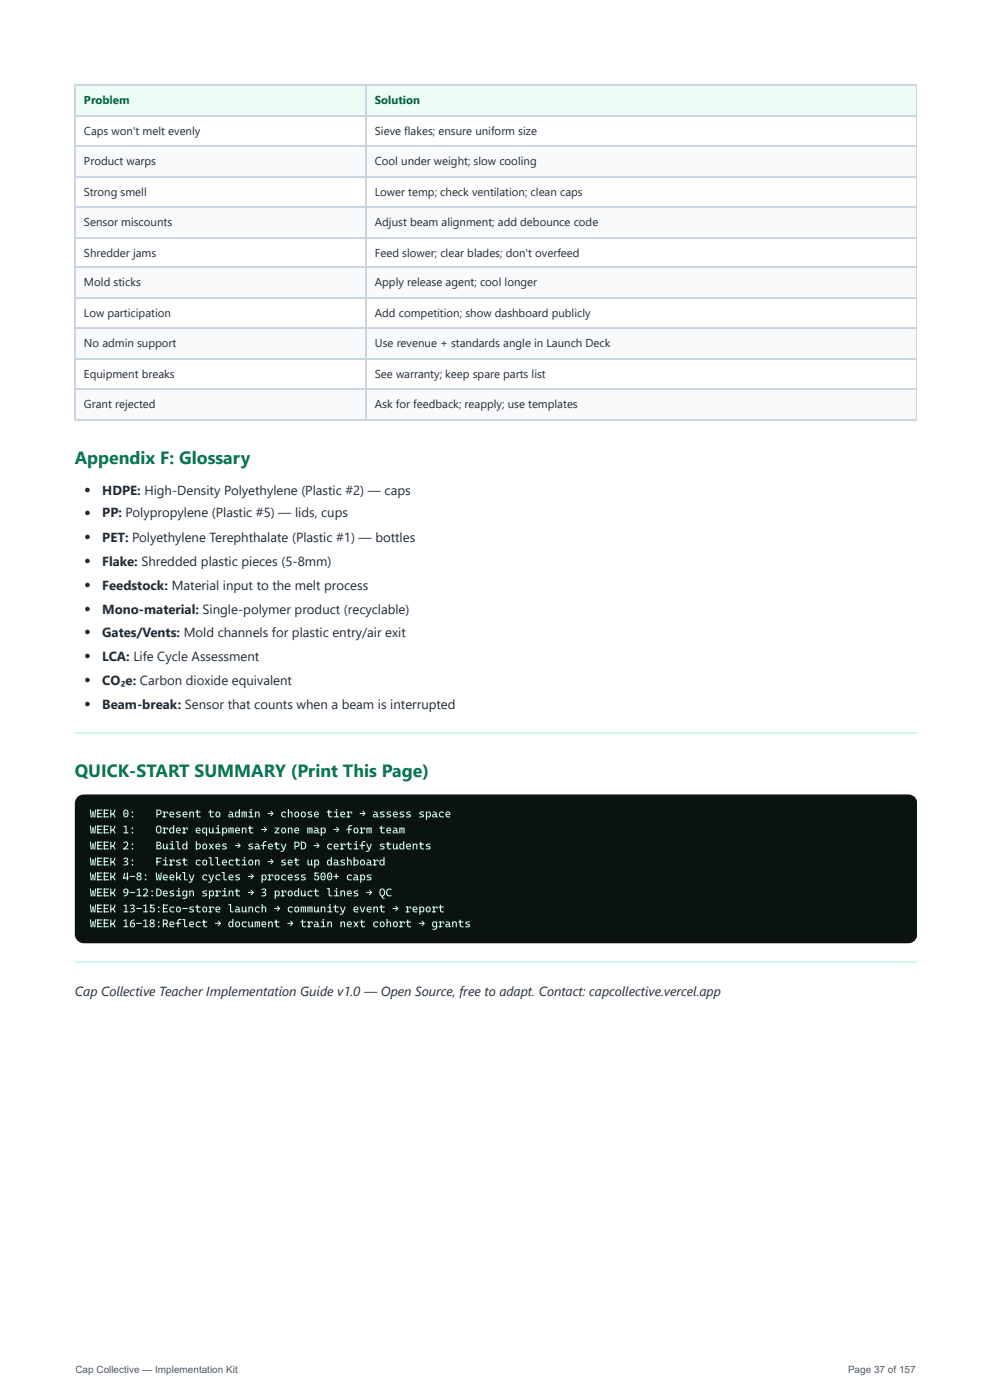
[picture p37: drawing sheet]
<svg xmlns="http://www.w3.org/2000/svg" width="210mm" height="297mm" viewBox="0 0 210 297" stroke-linecap="round" stroke-linejoin="round" font-family="sans-serif">
<defs><g id="words">
<g font-size="3.8" fill="#047857">
<text x="15.9" y="98.4">Appendix F: Glossary</text>
<text x="15.9" y="164.9">QUICK-START SUMMARY (Print This Page)</text>
</g>
<g font-size="2.8" fill="#1f2937">
<text x="21.7" y="104.9">HDPE: High-Density Polyethylene (Plastic #2) — caps</text>
<text x="21.7" y="109.8">PP: Polypropylene (Plastic #5) — lids, cups</text>
<text x="21.7" y="114.9">PET: Polyethylene Terephthalate (Plastic #1) — bottles</text>
<text x="21.7" y="120">Flake: Shredded plastic pieces (5-8mm)</text>
<text x="21.7" y="125.1">Feedstock: Material input to the melt process</text>
<text x="21.7" y="130.2">Mono-material: Single-polymer product (recyclable)</text>
<text x="21.7" y="135">Gates/Vents: Mold channels for plastic entry/air exit</text>
<text x="21.7" y="140.1">LCA: Life Cycle Assessment</text>
<text x="21.7" y="145.2">CO₂e: Carbon dioxide equivalent</text>
<text x="21.7" y="150.3">Beam-break: Sensor that counts when a beam is interrupted</text>
<text x="15.9" y="211.3">Cap Collective Teacher Implementation Guide v1.0 — Open Source, free to adapt. Contact: capcollective.vercel.app</text>
</g>
<g font-size="2.4" fill="#065f46">
<text x="17.8" y="22.1">Problem</text>
<text x="79.5" y="22.1">Solution</text>
</g>
<g font-size="2.4" fill="#1f2937">
<text x="17.8" y="28.7">Caps won't melt evenly</text>
<text x="79.5" y="28.7">Sieve flakes; ensure uniform size</text>
<text x="17.8" y="35">Product warps</text>
<text x="79.5" y="35">Cool under weight; slow cooling</text>
<text x="17.8" y="41.5">Strong smell</text>
<text x="79.5" y="41.5">Lower temp; check ventilation; clean caps</text>
<text x="17.8" y="47.9">Sensor miscounts</text>
<text x="79.5" y="47.9">Adjust beam alignment; add debounce code</text>
<text x="17.8" y="54.4">Shredder jams</text>
<text x="79.5" y="54.4">Feed slower; clear blades; don't overfeed</text>
<text x="17.8" y="60.7">Mold sticks</text>
<text x="79.5" y="60.7">Apply release agent; cool longer</text>
<text x="17.8" y="67.3">Low participation</text>
<text x="79.5" y="67.3">Add competition; show dashboard publicly</text>
<text x="17.8" y="73.6">No admin support</text>
<text x="79.5" y="73.6">Use revenue + standards angle in Launch Deck</text>
<text x="17.8" y="80.2">Equipment breaks</text>
<text x="79.5" y="80.2">See warranty; keep spare parts list</text>
<text x="17.8" y="86.5">Grant rejected</text>
<text x="79.5" y="86.5">Ask for feedback; reapply; use templates</text>
</g>
<g font-size="2.4" fill="#d1fae5">
<text x="19" y="173.4">WEEK 0:</text>
<text x="33" y="173.4">Present to admin → choose tier → assess space</text>
<text x="19" y="176.8">WEEK 1:</text>
<text x="33" y="176.8">Order equipment → zone map → form team</text>
<text x="19" y="180.2">WEEK 2:</text>
<text x="19" y="183.6">WEEK 3:</text>
<text x="33" y="180.2">Build boxes → safety PD → certify students</text>
<text x="33" y="183.6">First collection → set up dashboard</text>
<text x="19" y="186.8">WEEK 4-8: Weekly cycles → process 500+ caps</text>
<text x="19" y="190.2">WEEK 9-12:Design sprint → 3 product lines → QC</text>
<text x="19" y="193.6">WEEK 13-15:Eco-store launch → community event → report</text>
<text x="19" y="196.7">WEEK 16-18:Reflect → document → train next cohort → grants</text>
</g>
<g font-size="2.1" fill="#505864">
<text x="16" y="291.3">Cap Collective — Implementation Kit</text>
<text x="179.9" y="291.3">Page 37 of 157</text>
</g>
</g></defs>
<g fill="#ecfdf5">
<path d="M16.1 18.2h61.7v6.3h-61.7z"/>
<path d="M77.8 18.2h116.6v6.3h-116.6z"/>
</g>
<g fill="#f8fafc">
<path d="M16.1 31.1h61.7v6.3h-61.7z"/>
<path d="M77.8 31.1h116.6v6.3h-116.6z"/>
<path d="M16.1 44h61.7v6.3h-61.7z"/>
<path d="M77.8 44h116.6v6.3h-116.6z"/>
<path d="M16.1 56.8h61.7v6.4h-61.7z"/>
<path d="M77.8 56.8h116.6v6.4h-116.6z"/>
<path d="M16.1 69.7h61.7v6.3h-61.7z"/>
<path d="M77.8 69.7h116.6v6.3h-116.6z"/>
<path d="M16.1 82.6h61.7v6.3h-61.7z"/>
<path d="M77.8 82.6h116.6v6.3h-116.6z"/>
</g>
<g fill="none" stroke="#cbd5e1" stroke-width=".24">
<path d="M15.9 18.1h178.5M16 18v71.1M77.7 18v71.1M15.9 24.7h178.5M15.9 31h178.5M15.9 37.5h178.5M15.9 43.9h178.5M15.9 50.4h178.5M15.9 56.7h178.5M15.9 63.3h178.5M15.9 69.6h178.5M15.9 76.1h178.5"/>
<path d="M15.9 82.5h178.5M15.9 89h178.5"/>
</g>
<path d="M194.4 18v71.1" fill="none" stroke="#cbd5e1" stroke-width=".21"/>
<path d="M15.9 155.6h178.5" fill="none" stroke="#d1fae5" stroke-width=".24"/>
<path d="M16.4 169.1l.7-.4 .7-.2h174.9a1.68 1.68 0 0 1 1.7 2v27.7a1.68 1.68 0 0 1-1.7 1.9h-174.9a1.94 1.94 0 0 1-1.9-1.9v-27.7l.1-.8z" fill="#0b1311"/>
<path d="M15.9 204.1h178.5" fill="none" stroke="#d1fae5" stroke-width=".24"/>
<g fill="#1f2937">
<circle cx="18.5" cy="104" r=".49"/>
<circle cx="18.5" cy="108.8" r=".49"/>
<circle cx="18.5" cy="113.9" r=".49"/>
<circle cx="18.5" cy="119" r=".49"/>
<circle cx="18.5" cy="124.1" r=".49"/>
<circle cx="18.5" cy="129.2" r=".49"/>
<circle cx="18.5" cy="134.1" r=".49"/>
<circle cx="18.5" cy="139.2" r=".49"/>
<circle cx="18.5" cy="144.3" r=".49"/>
<circle cx="18.5" cy="149.4" r=".49"/>
</g>
<use href="#words"/>
</svg>
